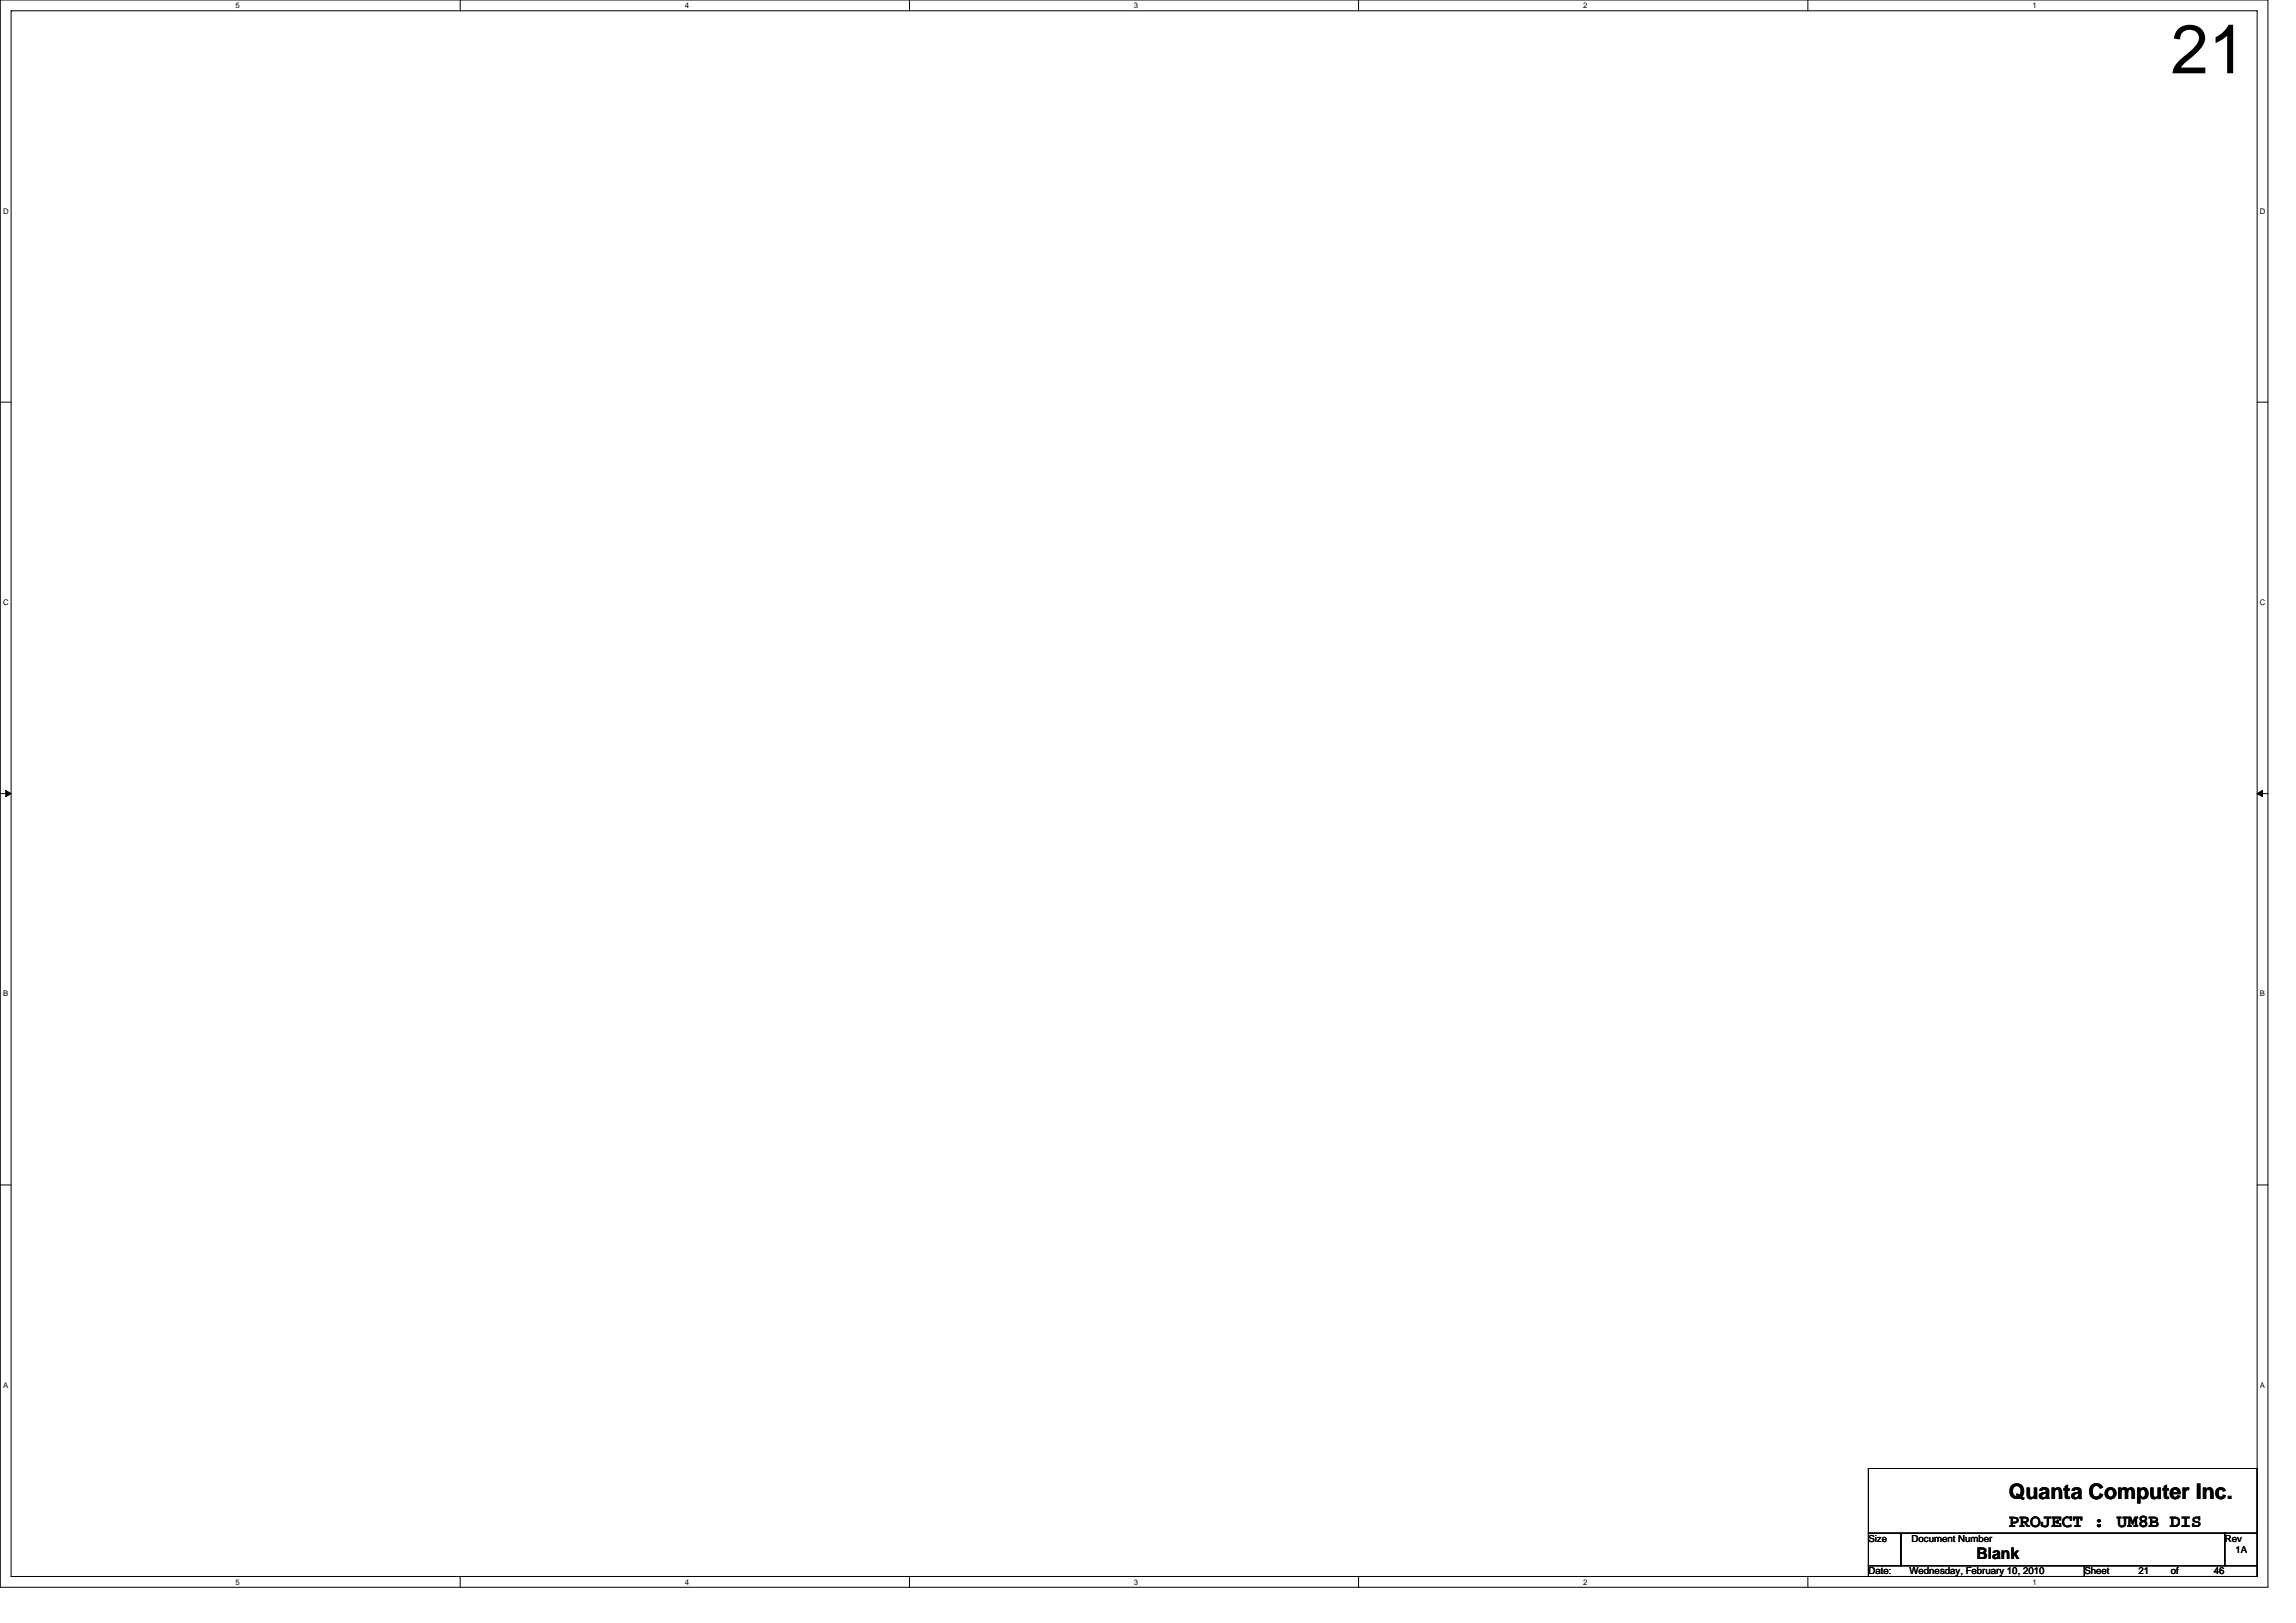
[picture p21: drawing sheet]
<svg xmlns="http://www.w3.org/2000/svg" width="297mm" height="210mm" viewBox="0 0 297 210" stroke-linecap="round" stroke-linejoin="round" font-family="sans-serif">
<defs><g id="words">
<text font-size="8.9" x="280.8" y="9.5">21</text>
<text font-size="2.8" x="259.9" y="194">Quanta Computer Inc.</text>
<text font-size="2.4" x="259.9" y="197.5">PROJECT : UM8B DIS</text>
<text font-size="2.1" x="255.7" y="201.7">Blank</text>
<g font-size="1.2">
<text x="241.7" y="199.5">Size</text>
<text x="241.7" y="203.7">Date:</text>
<text x="247" y="203.7">Wednesday, February 10, 2010</text>
<text x="247.3" y="199.5">Document Number</text>
<text x="269.7" y="203.7">Sheet</text>
<text x="276.6" y="203.7">21</text>
<text x="280.8" y="203.7">of</text>
<text x="286.4" y="203.7">46</text>
<text x="287.8" y="199.5">Rev</text>
<text x="289.2" y="200.9">1A</text>
</g>
<g font-size="1">
<text x="30.5" y="1.1">5</text>
<text x="88.6" y="1.1">4</text>
<text x="146.7" y="1.1">3</text>
<text x="204.8" y="1.1">2</text>
<text x="262.9" y="1.1">1</text>
<text x=".4" y="27.6">D</text>
<text x="292.4" y="27.6">D</text>
<text x=".4" y="78.3">C</text>
<text x="292.4" y="78.3">C</text>
<text x=".4" y="128.9">B</text>
<text x="292.4" y="128.9">B</text>
<text x=".4" y="179.5">A</text>
<text x="292.4" y="179.5">A</text>
<text x="30.5" y="205">5</text>
<text x="88.6" y="205">4</text>
<text x="146.7" y="205">3</text>
<text x="204.8" y="205">2</text>
<text x="262.9" y="205">1</text>
</g>
</g></defs>
<path d="M0 0h293.4v205.4h-293.4zM1.4 1.4h290.6v202.6h-290.6z" fill="none" stroke="#000" stroke-width=".13"/>
<g fill="#fff">
<path d="M30.5 .1h.5v1.2h-.5z"/>
<path d="M30.5 204.1h.5v1.1h-.5z"/>
</g>
<path d="M59.5 0v1.4M59.5 204v1.4" fill="none" stroke="#000" stroke-width=".13"/>
<g fill="#fff">
<path d="M88.6 .1h.5v1.2h-.5z"/>
<path d="M88.6 204.1h.5v1.1h-.5z"/>
</g>
<path d="M117.7 0v1.4M117.7 204v1.4" fill="none" stroke="#000" stroke-width=".13"/>
<g fill="#fff">
<path d="M146.7 .1h.6v1.2h-.6z"/>
<path d="M146.7 204.1h.6v1.1h-.6z"/>
</g>
<path d="M175.8 0v1.4M175.8 204v1.4" fill="none" stroke="#000" stroke-width=".13"/>
<g fill="#fff">
<path d="M204.8 .1h.6v1.2h-.6z"/>
<path d="M204.8 204.1h.6v1.1h-.6z"/>
</g>
<path d="M233.9 0v1.4M233.9 204v1.4" fill="none" stroke="#000" stroke-width=".13"/>
<g fill="#fff">
<path d="M262.9 .1h.6v1.2h-.6z"/>
<path d="M262.9 204.1h.6v1.1h-.6z"/>
<path d="M.4 26.7h.7v1.1h-.7z"/>
<path d="M292.4 26.7h.7v1.1h-.7z"/>
<path d="M.4 77.3h.7v1.2h-.7z"/>
<path d="M292.4 77.3h.7v1.2h-.7z"/>
</g>
<path d="M0 52h1.4M292 52h1.4" fill="none" stroke="#000" stroke-width=".13"/>
<g fill="#fff">
<path d="M.4 128h.7v1.1h-.7z"/>
<path d="M292.4 128h.6v1.1h-.6z"/>
</g>
<path d="M0 102.7h1.4M292 102.7h1.4" fill="none" stroke="#000" stroke-width=".13"/>
<path d="M.7 102.3l.7 .4-.7 .4zM292 102.7l.7-.4v.8z" fill="#000" stroke="#000" stroke-width=".13"/>
<g fill="#fff">
<path d="M.4 178.6h.7v1.1h-.7z"/>
<path d="M292.4 178.6h.6v1.1h-.6z"/>
</g>
<path d="M0 153.3h1.4M292 153.3h1.4M241.7 190h50.3v8.4h-50.3zM241.7 198.4h4.2v4.2h-4.2zM245.9 198.4h41.9v4.2h-41.9zM287.8 198.4h4.2v4.2h-4.2zM241.7 202.6h28v1.4h-28zM269.7 202.6h22.3v1.4h-22.3z" fill="none" stroke="#000" stroke-width=".13"/>
<use href="#words"/>
</svg>
